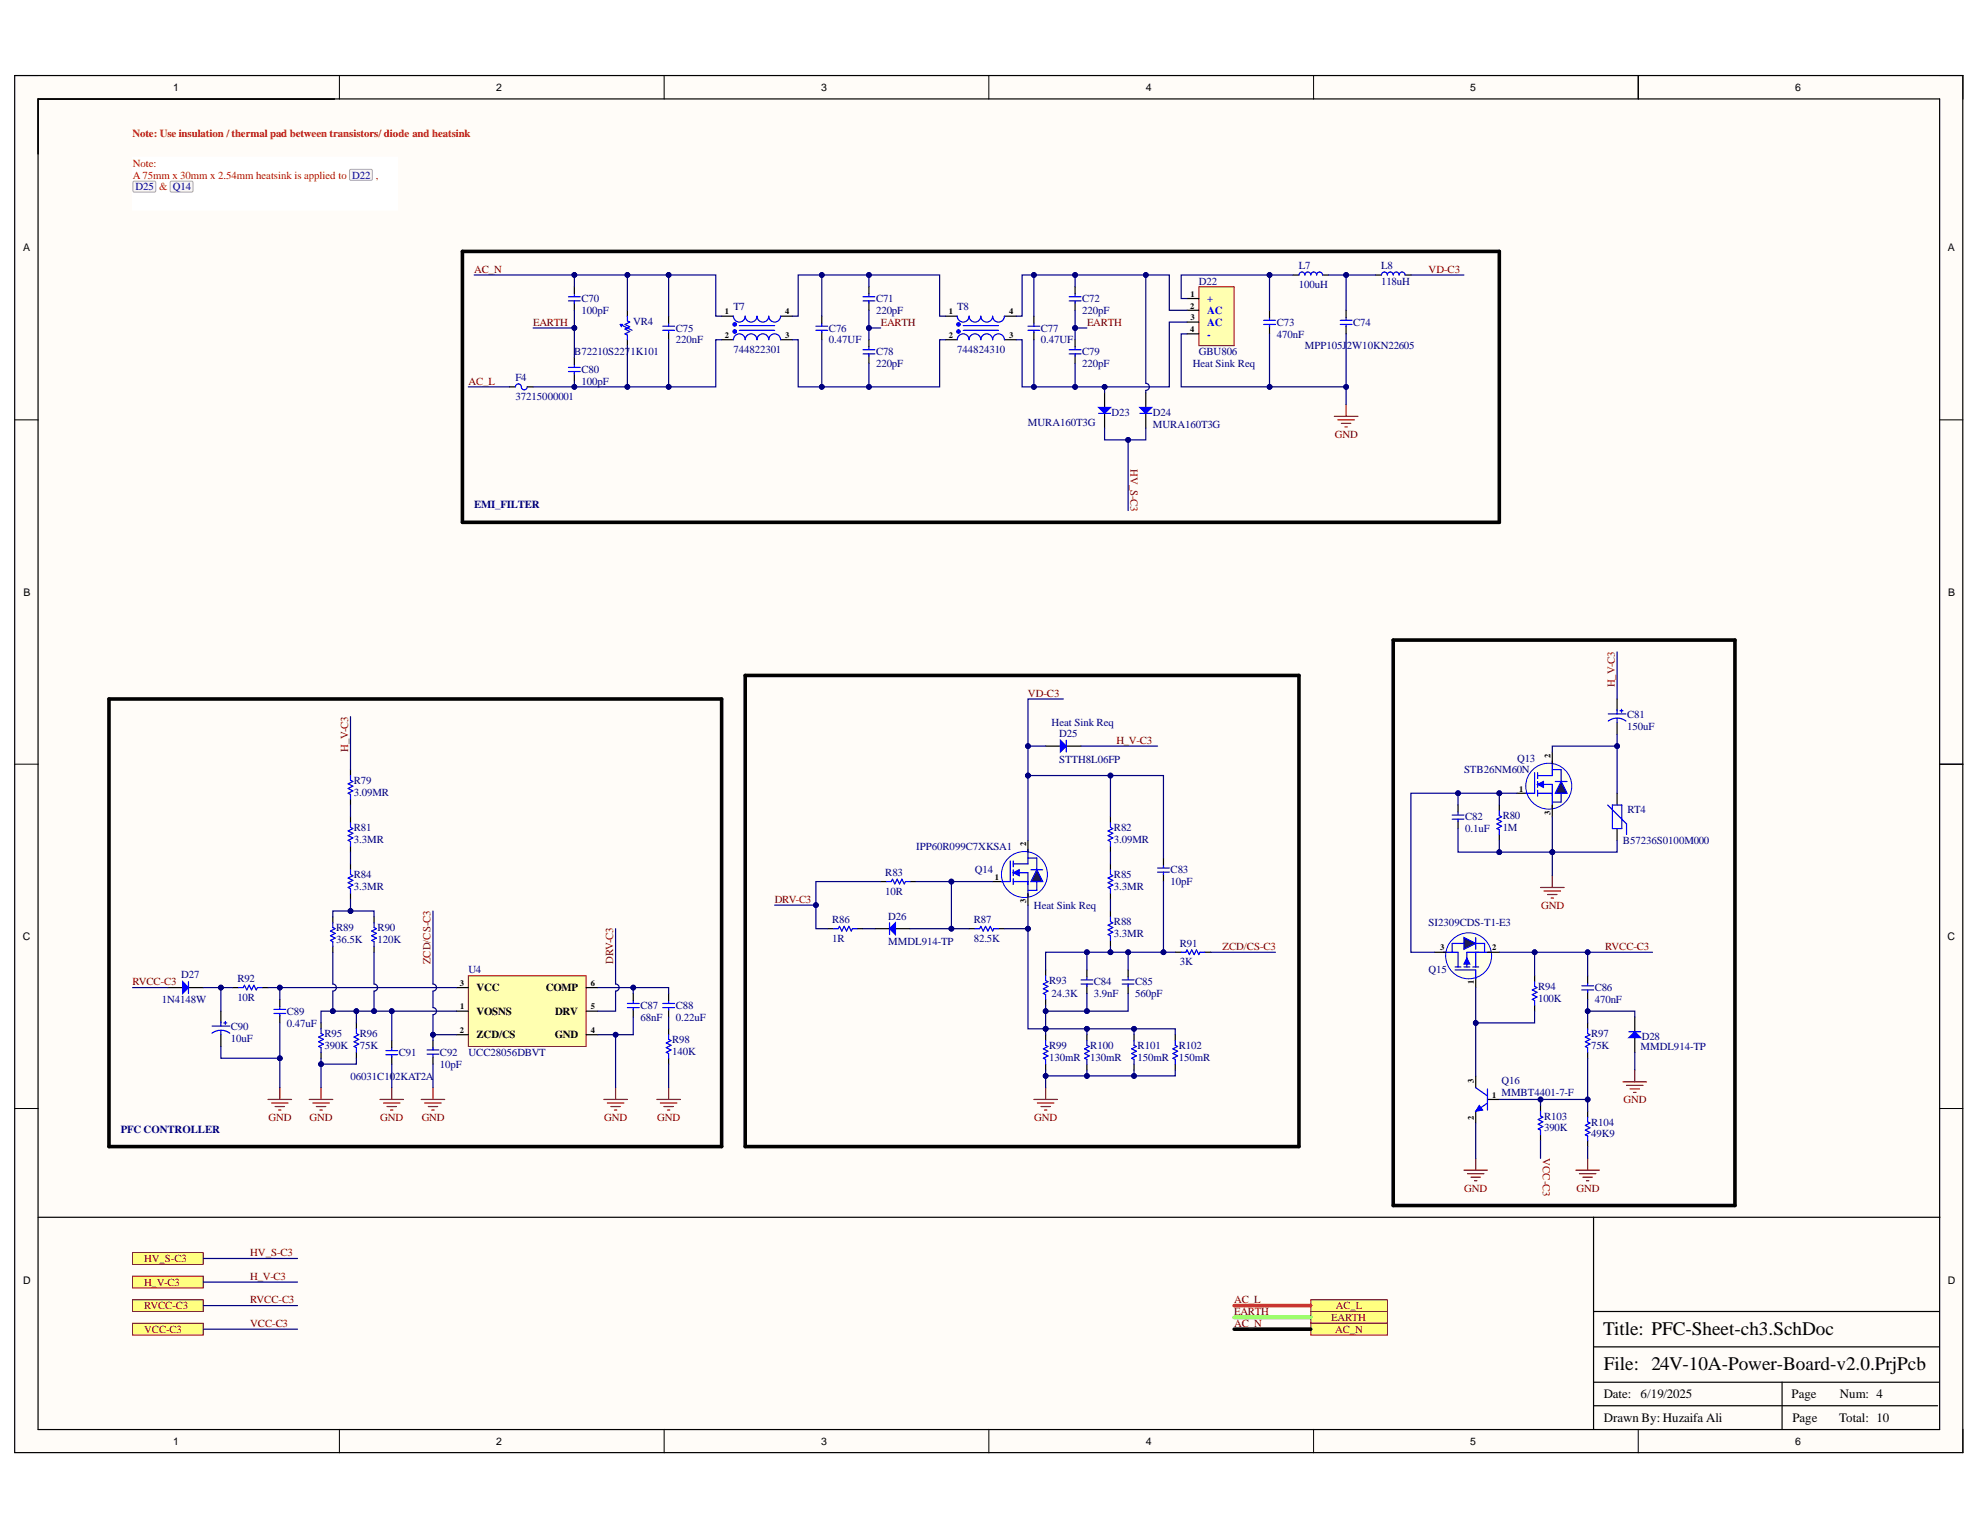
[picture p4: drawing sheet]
<svg xmlns="http://www.w3.org/2000/svg" width="279mm" height="216mm" viewBox="0 0 279 216" stroke-linecap="round" stroke-linejoin="round" font-family="sans-serif">
<defs><g id="words">
<g font-size="2.7">
<text x="226.2" y="188.3">Title: PFC-Sheet-ch3.SchDoc</text>
<text x="226.3" y="193.3">File: 24V-10A-Power-Board-v2.0.PrjPcb</text>
</g>
<g font-size="1.8">
<text x="226.3" y="197.3">Date:</text>
<text x="231.5" y="197.3">6/19/2025</text>
<text x="252.8" y="197.3">Page</text>
<text x="259.6" y="197.3">Num: 4</text>
<text x="226.3" y="200.7">Drawn By: Huzaifa Ali</text>
<text x="252.9" y="200.7">Page</text>
<text x="259.5" y="200.7">Total: 10</text>
</g>
<g font-size="1.5">
<text x="24.4" y="12.9">1</text>
<text x="70" y="12.9">2</text>
<text x="115.9" y="12.9">3</text>
<text x="161.7" y="12.9">4</text>
<text x="207.5" y="12.9">5</text>
<text x="253.3" y="12.9">6</text>
<text x="3.3" y="35.5">A</text>
<text x="274.8" y="35.5">A</text>
<text x="3.3" y="84.1">B</text>
<text x="274.9" y="84.1">B</text>
<text x="3.2" y="132.7">C</text>
<text x="274.8" y="132.7">C</text>
<text x="67.2" y="143.2">VOSNS</text>
<text x="67.2" y="139.9">VCC</text>
<text x="77" y="139.9">COMP</text>
<text x="78.3" y="143.2">DRV</text>
<text x="67.2" y="146.5">ZCD/CS</text>
<text x="78.3" y="146.5">GND</text>
<text x="3.3" y="181.3">D</text>
<text x="274.8" y="181.3">D</text>
<text x="24.4" y="203.9">1</text>
<text x="70" y="203.9">2</text>
<text x="115.9" y="203.9">3</text>
<text x="161.7" y="203.9">4</text>
<text x="207.5" y="203.9">5</text>
<text x="253.3" y="203.9">6</text>
</g>
<g font-size="1.5" fill="#f00">
<text x="18.7" y="19.4">Note: Use insulation / thermal pad between transistors/ diode and heatsink</text>
<text x="18.7" y="23.5">Note:</text>
<text x="18.7" y="25.2">A75mm x 30mm x 2.54mm heatsink is applied to D22 ,</text>
</g>
<text font-size="1.5" fill="#00008b" x="19.1" y="26.9">D25 &amp; Q14</text>
<g font-size="1.5" fill="#800000">
<text x="66.9" y="38.5">AC_N</text>
<text x="201.6" y="38.5">VD-C3</text>
<text x="75.2" y="46">EARTH</text>
<text x="124.3" y="46">EARTH</text>
<text x="153.4" y="46">EARTH</text>
<text x="66.1" y="54.3">AC_L</text>
<text x="188.4" y="61.8">GND</text>
<text x="159.5" y="66.2" transform="rotate(90 159.5 66.2)">HV_S-C3</text>
<text x="145.1" y="98.3">VD-C3</text>
<text x="227.9" y="97" transform="rotate(-90 227.9 97)">H_V-C3</text>
<text x="49.1" y="106.1" transform="rotate(-90 49.1 106.1)">H_V-C3</text>
<text x="157.5" y="105">H_V-C3</text>
<text x="109.3" y="127.4">DRV-C3</text>
<text x="217.5" y="128.2">GND</text>
<text x="60.8" y="136" transform="rotate(-90 60.8 136)">ZCD/CS-C3</text>
<text x="86.5" y="136" transform="rotate(-90 86.5 136)">DRV-C3</text>
<text x="172.5" y="134.1">ZCD/CS-C3</text>
<text x="226.5" y="134.1">RVCC-C3</text>
<text x="18.7" y="139.1">RVCC-C3</text>
<text x="229.1" y="155.7">GND</text>
<text x="37.9" y="158.2">GND</text>
<text x="43.7" y="158.2">GND</text>
<text x="53.7" y="158.2">GND</text>
<text x="59.5" y="158.2">GND</text>
<text x="85.3" y="158.2">GND</text>
<text x="92.7" y="158.2">GND</text>
<text x="145.9" y="158.2">GND</text>
<text x="217.7" y="163.5" transform="rotate(90 217.7 163.5)">VCC-C3</text>
<text x="206.6" y="168.1">GND</text>
<text x="222.4" y="168.1">GND</text>
<text x="20.3" y="178.1">HV_S-C3</text>
<text x="35.3" y="177.3">HV_S-C3</text>
<text x="20.3" y="181.4">H_V-C3</text>
<text x="20.3" y="184.8">RVCC-C3</text>
<text x="35.3" y="183.9">RVCC-C3</text>
<text x="35.3" y="180.6">H_V-C3</text>
<text x="174.2" y="183.9">AC_L</text>
<text x="174.2" y="185.6">EARTH</text>
<text x="188.5" y="184.8">AC_L</text>
<text x="20.3" y="188.1">VCC-C3</text>
<text x="35.3" y="187.3">VCC-C3</text>
<text x="174.2" y="187.3">AC_N</text>
<text x="187.9" y="186.4">EARTH</text>
<text x="188.4" y="188.1">AC_N</text>
</g>
<g font-size="1.5" fill="#000080">
<text x="169.2" y="40.2">D22</text>
<text x="183.3" y="38">L7</text>
<text x="183.3" y="40.6">100uH</text>
<text x="194.9" y="38">L8</text>
<text x="194.9" y="40.2">118uH</text>
<text x="82" y="42.7">C70</text>
<text x="82" y="44.3">100pF</text>
<text x="89.4" y="45.8">VR4</text>
<text x="95.4" y="46.8">C75</text>
<text x="103.5" y="43.8">T7</text>
<text x="117" y="46.8">C76</text>
<text x="123.6" y="42.7">C71</text>
<text x="123.6" y="44.3">220pF</text>
<text x="135.1" y="43.8">T8</text>
<text x="146.9" y="46.8">C77</text>
<text x="152.7" y="42.7">C72</text>
<text x="152.7" y="44.3">220pF</text>
<text x="180.2" y="46">C73</text>
<text x="180.2" y="47.7">470nF</text>
<text x="190.9" y="46">C74</text>
<text x="72.7" y="53.8">F4</text>
<text x="81" y="50.1">B72210S2271K101</text>
<text x="82" y="52.6">C80</text>
<text x="95.4" y="48.5">220nF</text>
<text x="103.5" y="49.8">744822301</text>
<text x="117" y="48.5">0.47UF</text>
<text x="123.6" y="50.1">C78</text>
<text x="123.6" y="51.8">220pF</text>
<text x="135.1" y="49.8">744824310</text>
<text x="146.9" y="48.5">0.47UF</text>
<text x="152.7" y="50.1">C79</text>
<text x="152.7" y="51.8">220pF</text>
<text x="168.3" y="51.8">Heat Sink Req</text>
<text x="169.2" y="50.1">GBU806</text>
<text x="184.1" y="49.3">MPP105J2W10KN22605</text>
<text x="72.7" y="56.4">37215000001</text>
<text x="82" y="54.3">100pF</text>
<text x="156.9" y="58.7">D23</text>
<text x="162.7" y="58.7">D24</text>
<text x="145.1" y="60.1">MURA160T3G</text>
<text x="162.7" y="60.3">MURA160T3G</text>
<text x="66.9" y="71.8">EMI_FILTER</text>
<text x="229.6" y="101.3">C81</text>
<text x="148.4" y="102.5">Heat Sink Req</text>
<text x="149.5" y="104">D25</text>
<text x="149.5" y="107.6">STTH8L06FP</text>
<text x="214.1" y="107.5">Q13</text>
<text x="229.6" y="103">150uF</text>
<text x="49.9" y="110.6">R79</text>
<text x="49.9" y="112.3">3.09MR</text>
<text x="206.6" y="109.1">STB26NM60N</text>
<text x="49.9" y="117.3">R81</text>
<text x="49.9" y="118.9">3.3MR</text>
<text x="129.3" y="119.9">IPP60R099C7XKSA1</text>
<text x="157.2" y="117.3">R82</text>
<text x="157.2" y="118.9">3.09MR</text>
<text x="206.8" y="115.8">C82</text>
<text x="206.8" y="117.5">0.1uF</text>
<text x="212" y="115.6">R80</text>
<text x="212" y="117.3">1M</text>
<text x="229" y="119.1">B57236S0100M000</text>
<text x="229.7" y="114.8">RT4</text>
<text x="49.9" y="123.9">R84</text>
<text x="49.9" y="125.6">3.3MR</text>
<text x="124.9" y="123.6">R83</text>
<text x="137.6" y="123.2">Q14</text>
<text x="157.2" y="123.9">R85</text>
<text x="157.2" y="125.6">3.3MR</text>
<text x="165.2" y="123.2">C83</text>
<text x="165.2" y="124.9">10pF</text>
<text x="47.5" y="131.4">R89</text>
<text x="53.3" y="131.4">R90</text>
<text x="117.4" y="130.2">R86</text>
<text x="124.9" y="126.2">10R</text>
<text x="125.3" y="129.8">D26</text>
<text x="137.4" y="130.2">R87</text>
<text x="145.9" y="128.2">Heat Sink Req</text>
<text x="157.2" y="130.6">R88</text>
<text x="201.6" y="130.7">SI2309CDS-T1-E3</text>
<text x="47.5" y="133.1">36.5K</text>
<text x="53.3" y="133.1">120K</text>
<text x="66.1" y="137.4">U4</text>
<text x="117.4" y="132.9">1R</text>
<text x="125.3" y="133.4">MMDL914-TP</text>
<text x="137.4" y="132.9">82.5K</text>
<text x="157.2" y="132.3">3.3MR</text>
<text x="166.5" y="133.6">R91</text>
<text x="166.5" y="136.2">3K</text>
<text x="201.6" y="137.4">Q15</text>
<text x="22.8" y="141.6">1N4148W</text>
<text x="25.6" y="138">D27</text>
<text x="33.5" y="138.6">R92</text>
<text x="33.5" y="141.2">10R</text>
<text x="40.5" y="143.2">C89</text>
<text x="90.4" y="142.4">C87</text>
<text x="95.4" y="142.4">C88</text>
<text x="148.1" y="138.9">R93</text>
<text x="148.4" y="140.7">24.3K</text>
<text x="154.4" y="139.1">C84</text>
<text x="154.4" y="140.7">3.9nF</text>
<text x="160.2" y="139.1">C85</text>
<text x="160.2" y="140.7">560pF</text>
<text x="217" y="139.7">R94</text>
<text x="217" y="141.4">100K</text>
<text x="225" y="139.9">C86</text>
<text x="225" y="141.6">470nF</text>
<text x="32.6" y="145.3">C90</text>
<text x="32.6" y="147">10uF</text>
<text x="40.5" y="144.9">0.47uF</text>
<text x="45.8" y="146.4">R95</text>
<text x="45.8" y="148">390K</text>
<text x="50.8" y="146.4">R96</text>
<text x="50.8" y="148">75K</text>
<text x="56.3" y="149">C91</text>
<text x="62.1" y="149">C92</text>
<text x="66.1" y="149">UCC28056DBVT</text>
<text x="90.4" y="144">68nF</text>
<text x="94.9" y="147.2">R98</text>
<text x="94.9" y="148.9">140K</text>
<text x="95.4" y="144">0.22uF</text>
<text x="148.1" y="148">R99</text>
<text x="148.1" y="149.7">130mR</text>
<text x="153.9" y="148">R100</text>
<text x="153.9" y="149.7">130mR</text>
<text x="160.5" y="148">R101</text>
<text x="160.5" y="149.7">150mR</text>
<text x="166.3" y="148">R102</text>
<text x="166.3" y="149.7">150mR</text>
<text x="224.5" y="146.4">R97</text>
<text x="224.5" y="148">75K</text>
<text x="231.5" y="148.2">MMDL914-TP</text>
<text x="231.7" y="146.8">D28</text>
<text x="49.4" y="152.3">06031C102KAT2A</text>
<text x="62.1" y="150.7">10pF</text>
<text x="211.9" y="153">Q16</text>
<text x="211.9" y="154.7">MMBT4401-7-F</text>
<text x="17" y="159.8">PFC CONTROLLER</text>
<text x="217.9" y="158">R103</text>
<text x="217.9" y="159.6">390K</text>
<text x="224.5" y="158.8">R104</text>
<text x="224.5" y="160.5">49K9</text>
</g>
<g font-size="1.5" fill="#00f">
<text x="170.3" y="42.7">+</text>
<text x="170.3" y="44.3">AC</text>
<text x="170.3" y="46">AC</text>
<text x="170.3" y="47.7">-</text>
</g>
<g font-size="1.2">
<text x="168" y="41.9">1</text>
<text x="102.3" y="47.7">2</text>
<text x="102.3" y="44.4">1</text>
<text x="110.8" y="47.7">3</text>
<text x="110.8" y="44.4">4</text>
<text x="133.9" y="47.7">2</text>
<text x="133.9" y="44.4">1</text>
<text x="142.4" y="47.7">3</text>
<text x="142.4" y="44.4">4</text>
<text x="167.9" y="43.6">2</text>
<text x="167.9" y="46.9">4</text>
<text x="168" y="45.2">3</text>
<text x="218.8" y="106.9" transform="rotate(-90 218.8 106.9)">2</text>
<text x="214.4" y="111.7">1</text>
<text x="144.8" y="119.4" transform="rotate(-90 144.8 119.4)">2</text>
<text x="218.8" y="115" transform="rotate(-90 218.8 115)">3</text>
<text x="140.4" y="124.2">1</text>
<text x="144.8" y="127.4" transform="rotate(-90 144.8 127.4)">3</text>
<text x="203.2" y="134.1">3</text>
<text x="210.6" y="134.1">2</text>
<text x="64.9" y="139.1">3</text>
<text x="64.9" y="142.4">1</text>
<text x="83.4" y="142.4">5</text>
<text x="83.4" y="139.1">6</text>
<text x="208" y="138.8" transform="rotate(-90 208 138.8)">1</text>
<text x="64.9" y="145.8">2</text>
<text x="83.4" y="145.8">4</text>
<text x="208" y="152.8" transform="rotate(-90 208 152.8)">3</text>
<text x="210.6" y="154.9">1</text>
<text x="208" y="158" transform="rotate(-90 208 158)">2</text>
</g>
</g></defs>
<g fill="#fffcf8">
<path d="M2.1 10.7h274.9v194.3h-274.9z" fill-rule="evenodd"/>
<path d="M5.4 14h268.3v187.7h-268.3z" fill-rule="evenodd"/>
</g>
<g fill="none" stroke="#000" stroke-width=".14">
<path d="M2.1 10.7h3.3M47.9 10.7v3.3M93.7 10.7v3.3M139.5 10.7v3.3M185.4 10.7v3.3M231.2 10.7v3.3M273.7 10.7h3.3v3.3M2.1 59.2h3.3M273.7 59.2h3.3M2.1 107.8h3.3M273.7 107.8h3.3M2.1 156.4h3.3"/>
<path d="M273.7 156.4h3.3M47.9 201.7v3.3M93.7 201.7v3.3M139.5 201.7v3.3M185.4 201.7v3.3M231.2 201.7v3.3M277 201.7v3.3"/>
</g>
<path d="M2.1 10.7h274.9v194.3h-274.9zM5.4 14h268.3v187.7h-268.3zM231.2 10.7v3.3M273.7 107.8h3.3M273.7 171.8h-48.8v29.9M224.9 198.4h48.5M224.9 195h48.7M224.9 190.1h48.7M224.9 185.1h48.7M251.5 195v6.7" fill="none" stroke="#000" stroke-width=".17"/>
<path d="M66.1 137.7h16.6v10h-16.6z" fill-rule="evenodd" fill="#ffffb0"/>
<path d="M66.1 137.7h16.6v10h-16.6z" fill="none" stroke="#800000" stroke-width=".14"/>
<g fill="none" stroke="#000" stroke-width=".17">
<path d="M81 40.5v1M81 42.7v1.1M81 50.4v1M81 52.7v1.1M88.5 43.8v.8M88.5 47.9v.9M94.4 44.6v1M94.4 46.9v1M101.8 47.9h1.7M101.8 44.6h1.7M110.1 47.9h1.7M110.1 44.6h1.7"/>
<path d="M122.6 40.5v1M122.6 42.7v1.1M122.6 47.9v1M122.6 50.2v1.1M133.4 47.9h1.7M133.4 44.6h1.7M141.7 47.9h1.7M141.7 44.6h1.7M151.7 40.5v1M151.7 42.7v1.1M151.7 47.9v1M151.7 50.2v1.1"/>
<path d="M155.9 55.4v2.1M155.9 58.3v2.1M64.4 139.4h1.7M82.7 139.4h1.7M64.4 142.7h1.7M64.4 146h1.7M82.7 142.7h1.7M82.7 146h1.7"/>
</g>
<g fill="none" stroke="#00f" stroke-width=".17">
<path d="M80.2 42.5h1.7M80.2 41.9h1.7M80.2 52.4h1.7M80.2 51.8h1.7M81 41.5v.3M81 42.5v.3M81 51.4v.4M81 52.4v.4M87.5 45.8l1.7 .8M87.5 45.8l.2 .3M87.5 45.8h.4M88.5 44.6v.7l.4 .2-.7 .3 .7 .3-.7 .3 .7 .4-.7 .3 .3 .2v.6"/>
<path d="M93.5 46.6h1.7M93.5 46h1.7M94.4 45.6v.3M94.4 46.6v.3M103.5 44.6a.83 .83 0 0 0 .8 .9 .83 .83 0 0 0 .9-.9 .83 .83 0 0 0 .8 .9 .83 .83 0 0 0 .8-.9 .83 .83 0 0 0 .9 .9 .83 .83 0 0 0 .8-.9 .83 .83 0 0 0 .8 .9 .83 .83 0 0 0 .8-.9M103.5 47.9a.83 .83 0 0 1 .8-.8 .83 .83 0 0 1 .9 .8 .83 .83 0 0 1 .8-.8 .83 .83 0 0 1 .8 .8 .83 .83 0 0 1 .9-.8 .83 .83 0 0 1 .8 .8 .83 .83 0 0 1 .8-.8 .83 .83 0 0 1 .8 .8M104.3 46.6h5M104.3 45.9h5M121.8 41.9h1.6M121.8 42.5h1.6M121.8 49.9h1.6M121.8 49.4h1.6"/>
<path d="M122.6 41.5v.3M122.6 42.5v.3M122.6 48.9v.4M122.6 49.9v.4M135.1 44.6a.83 .83 0 0 0 .8 .9 .83 .83 0 0 0 .8-.9 .83 .83 0 0 0 .9 .9 .83 .83 0 0 0 .8-.9 .83 .83 0 0 0 .8 .9 .83 .83 0 0 0 .9-.9 .83 .83 0 0 0 .8 .9 .83 .83 0 0 0 .8-.9M135.1 47.9a.83 .83 0 0 1 .8-.8 .83 .83 0 0 1 .8 .8 .83 .83 0 0 1 .9-.8 .83 .83 0 0 1 .8 .8 .83 .83 0 0 1 .8-.8 .83 .83 0 0 1 .9 .8 .83 .83 0 0 1 .8-.8 .83 .83 0 0 1 .8 .8M135.9 46.6h5M135.9 45.9h5M150.9 41.9h1.6M150.9 42.5h1.6M150.9 49.9h1.6M150.9 49.4h1.6"/>
<path d="M151.7 41.5v.3M151.7 42.5v.3M151.7 48.9v.4M151.7 49.9v.4"/>
</g>
<path d="M103.7 45.8h.1M103.7 46.8h.1M103.6 45.8h.1M103.6 46.8h.1M135.2 45.8h.1M135.2 46.8h.1M135.3 45.8h.1M135.3 46.8h.1" fill="none" stroke="#00f" stroke-width=".51"/>
<path d="M155 57.5h1.7l-.8 .8z" fill="#00f"/>
<path d="M155 57.5h1.7l-.8 .8zM155 58.3h1.7" fill="none" stroke="#00f" stroke-width=".17"/>
<path d="M161.7 55.4v2.1M161.7 58.3v2.1" fill="none" stroke="#000" stroke-width=".17"/>
<path d="M160.9 57.5h1.6l-.8 .8z" fill="#00f"/>
<path d="M160.9 57.5h1.6l-.8 .8zM160.9 58.3h1.6" fill="none" stroke="#00f" stroke-width=".17"/>
<path d="M169.2 40.5h5v8.3h-5z" fill-rule="evenodd" fill="#ffffb0"/>
<path d="M169.2 40.5h5v8.3h-5z" fill="none" stroke="#800000" stroke-width=".14"/>
<path d="M182.5 38.8h.8M186.6 38.8h.9M167.5 42.1h1.7M167.5 43.8h1.7M167.5 45.5h1.7M167.5 47.1h1.7M179.1 43.8v1M179.1 46v1.1M189.9 43.8v1M189.9 46v1.1M123.4 131h2.1M126.4 131h2" fill="none" stroke="#000" stroke-width=".17"/>
<path d="M183.3 38.8a.42 .42 0 0 1 .4-.4 .42 .42 0 0 1 .4 .4 .42 .42 0 0 1 .5-.4 .42 .42 0 0 1 .4 .4 .41 .41 0 0 1 .4-.4 .41 .41 0 0 1 .4 .4 .42 .42 0 0 1 .4-.4 .42 .42 0 0 1 .4 .4M178.3 45.8h1.7M178.3 45.2h1.7M179.1 44.8v.3M179.1 45.8v.3M189.1 45.8h1.7M189.1 45.2h1.7M189.9 44.8v.3M189.9 45.8v.3" fill="none" stroke="#00f" stroke-width=".17"/>
<path d="M125.5 131l.9-.8v1.7z" fill="#00f"/>
<path d="M125.5 131l.9-.8v1.7zM125.5 130.2v1.7" fill="none" stroke="#00f" stroke-width=".17"/>
<path d="M147.6 105.3h2M150.5 105.3h2" fill="none" stroke="#000" stroke-width=".17"/>
<path d="M149.6 104.5l.9 .8-.9 .8z" fill="#00f"/>
<path d="M149.6 104.5l.9 .8-.9 .8zM150.5 104.5v1.6" fill="none" stroke="#00f" stroke-width=".17"/>
<path d="M23.7 139.4h2.1M26.6 139.4h2.1" fill="none" stroke="#000" stroke-width=".17"/>
<path d="M25.8 138.5l.8 .9-.8 .8z" fill="#00f"/>
<g fill="none" stroke="#00f" stroke-width=".17">
<path d="M25.8 138.5l.8 .9-.8 .8zM26.6 138.5v1.7M33.7 139.4h.6l.2-.4 .3 .7 .4-.7 .3 .7 .3-.7 .4 .7 .1-.3h.7M29.9 145.8a2.09 2.09 0 0 1 2.5 0M29.9 144.8h2.5M31.2 144.2v.6M31.2 145.4v.6M31.6 144.3h.4M31.8 144.1v.5M38.7 143h1.6M38.7 142.4h1.6M39.5 142v.4"/>
<path d="M39.5 143v.3M45.3 145.2v.6l.3 .2-.6 .3 .6 .4-.6 .3 .6 .3-.6 .4 .3 .1v.7M50.3 145.2v.6l.3 .2-.6 .3 .6 .4-.6 .3 .6 .3-.6 .4 .3 .1v.7M54.4 148.8h1.7M54.4 148.2h1.7M55.3 147.8v.4M55.3 148.8v.4M60.3 148.2h1.6M60.3 148.8h1.6M61.1 147.8v.4M61.1 148.8v.4M88.5 142.2h1.7"/>
<path d="M88.5 141.6h1.7M89.4 141.2v.3M89.4 142.2v.3M93.5 142.2h1.7M93.5 141.6h1.7M94.4 141.2v.3M94.4 142.2v.3M94.4 146v.7l.3 .1-.7 .4 .7 .3-.7 .3 .7 .4-.7 .3 .4 .2v.6"/>
</g>
<g fill="none" stroke="#800000" stroke-width=".17">
<path d="M37.8 155.1h3.3M38.3 155.6h2.3M38.8 156.1h1.3M39.3 156.6h.3M39.5 153.5v1.6M43.6 155.1h3.4M44.1 155.6h2.4M44.6 156.1h1.4M45.1 156.6h.4M45.3 153.5v1.6M53.6 155.1h3.3M54.1 155.6h2.3"/>
<path d="M54.6 156.1h1.3M55.1 156.6h.3M55.3 153.5v1.6M59.4 155.1h3.4M59.9 155.6h2.4M60.4 156.1h1.4M60.9 156.6h.4M61.1 153.5v1.6M85.2 155.1h3.3M85.7 155.6h2.3M86.2 156.1h1.3M86.7 156.6h.3"/>
<path d="M86.9 153.5v1.6M92.7 155.1h3.3M93.2 155.6h2.3M93.7 156.1h1.3M94.2 156.6h.3M94.4 153.5v1.6"/>
</g>
<g fill="none" stroke="#000" stroke-width=".17">
<path d="M32.8 139.4h.9M37 139.4h.8M140.1 124.4h1.6M31.2 142.7v1.6M31.2 146v1.7M39.5 141v1M39.5 143.3v1M45.3 144.3v.9M45.3 148.5v.8M50.3 144.3v.9M50.3 148.5v.8M55.3 146.8v1"/>
<path d="M55.3 149.1v1.1M61.1 146.8v1.1M61.1 149.2v1M89.4 140.2v1M89.4 142.4v1.1M94.4 140.2v1M94.4 142.4v1.1M94.4 145.2v.8M94.4 149.3v.9"/>
</g>
<circle cx="144.6" cy="123.4" r="3.2" fill="#ffffe8"/>
<circle cx="144.6" cy="123.4" r="3.2" fill="none" stroke="#00f" stroke-width=".14"/>
<path d="M145.1 119.8v2.1h-2.1M142.6 121.5v2.9h-1.3M143 124.4h2.1M143 121.5v.8M143 122.7v.9M143 124v.8M143 123.2h2.1v3.3" fill="none" stroke="#00f" stroke-width=".17"/>
<path d="M143 123.2l.8-.5v.9z" fill="#00f"/>
<path d="M143 123.2l.8-.5v.9zM145.1 121.1h1.2v4.5h-1.2M145.5 122.7h1.6" fill="none" stroke="#00f" stroke-width=".17"/>
<path d="M145.1 118.6v1.6M145.1 126.1v1.6" fill="none" stroke="#000" stroke-width=".17"/>
<path d="M146.3 122.7l.8 1.7h-1.6z" fill="#073763"/>
<g fill="none" stroke="#00f" stroke-width=".17">
<path d="M49.5 109.4v.7l.3 .2-.7 .3 .7 .3-.7 .4 .7 .3-.7 .3 .4 .2v.7M49.5 116.1v.7l.3 .1-.7 .4 .7 .3-.7 .3 .7 .3-.7 .4 .4 .2v.6M156.7 116.1v.7l.3 .1-.6 .4 .6 .3-.6 .3 .6 .3-.6 .4 .3 .2v.6M47 130.2v.7l.3 .1-.7 .4 .7 .3-.7 .3 .7 .4-.7 .3 .4 .2v.6M49.5 122.7v.7l.3 .2-.7 .3 .7 .3-.7 .4 .7 .3-.7 .3 .4 .2v.7M117.6 131h.7l.2-.3 .3 .7 .3-.7 .4 .7 .3-.7 .3 .7 .2-.4h.7M125.1 124.4h.7l.1-.3 .4 .6 .3-.6 .3 .6 .4-.6 .3 .6 .2-.3h.6M137.6 131h.6l.2-.3 .3 .7 .4-.7 .3 .7 .3-.7 .4 .7 .1-.4h.7M146.3 122.7l.8 1.7h-1.6zM147.6 137.7v.7l.3 .1-.7 .4 .7 .3-.7 .3 .7 .4-.7 .3 .4 .2v.6M152.5 138.9h1.7M152.5 138.3h1.7"/>
<path d="M153.4 137.9v.3M153.4 138.9v.3M156.7 122.7v.7l.3 .2-.6 .3 .6 .3-.6 .4 .6 .3-.6 .3 .3 .2v.7M156.7 129.4v.6l.3 .2-.6 .4 .6 .3-.6 .3 .6 .3-.6 .4 .3 .1v.7M158.4 138.9h1.6M158.4 138.3h1.6M159.2 137.9v.3M159.2 138.9v.3M163.3 123.1h1.7M163.3 122.5h1.7M164.2 122.1v.3M164.2 123.1v.3"/>
<path d="M166.7 134.4h.6l.2-.4 .3 .7 .4-.7 .3 .7 .3-.7 .4 .7 .1-.3h.7M147.6 146.8v.7l.3 .2-.7 .3 .7 .3-.7 .4 .7 .3-.7 .3 .4 .2v.7M153.4 146.8v.7l.3 .2-.7 .3 .7 .3-.7 .4 .7 .3-.7 .3 .4 .2v.7M160 146.8v.7l.4 .2-.7 .3 .7 .3-.7 .4 .7 .3-.7 .3 .3 .2v.7M165.8 146.8v.7l.4 .2-.7 .3 .7 .3-.7 .4 .7 .3-.7 .3 .3 .2v.7"/>
</g>
<g fill="none" stroke="#000" stroke-width=".17">
<path d="M49.5 108.6v.8M49.5 112.8v.8M49.5 115.3v.8M49.5 119.4v.8M156.7 115.3v.8M156.7 119.4v.8M214.1 111.9h1.6M47 129.4v.8M47 133.5v.9M49.5 121.9v.8M49.5 126.1v.8M116.8 131h.8"/>
<path d="M121 131h.8M124.3 124.4h.8M128.4 124.4h.9M136.7 131h.9M140.9 131h.8M147.6 136.9v.8M153.4 136.9v1M153.4 139.1v1.1M156.7 121.9v.8M156.7 126.1v.8M156.7 128.6v.8M156.7 132.7v.8"/>
<path d="M159.2 136.9v1M159.2 139.1v1.1M164.2 121.1v1M164.2 123.3v1.1M165.8 134.4h.9M170 134.4h.8M147.6 141v.8M147.6 146v.8M147.6 150.2v.8M153.4 146v.8M153.4 150.2v.8M160 146v.8"/>
<path d="M160 150.2v.8M165.8 146v.8M165.8 150.2v.8"/>
</g>
<path d="M145.9 155.1h3.3M146.4 155.6h2.3M146.9 156.1h1.3M147.4 156.6h.3M147.6 153.5v1.6" fill="none" stroke="#800000" stroke-width=".17"/>
<circle cx="218.5" cy="110.9" r="3.2" fill="#ffffe8"/>
<circle cx="218.5" cy="110.9" r="3.2" fill="none" stroke="#00f" stroke-width=".14"/>
<path d="M216.5 109v2.9h-1.2M217 111.9h2M217 109v.9M217 110.3v.8M217 111.5v.9M217 110.7h2v3.3M219 107.4v2h-2" fill="none" stroke="#00f" stroke-width=".17"/>
<path d="M217 110.7l.8-.4v.8z" fill="#00f"/>
<path d="M217 110.7l.8-.4v.8zM219 108.6h1.3v4.6h-1.3M219.5 110.3h1.6" fill="none" stroke="#00f" stroke-width=".17"/>
<path d="M219 106.1v1.7M219 113.6v1.7" fill="none" stroke="#000" stroke-width=".17"/>
<path d="M220.3 110.3l.8 1.6h-1.6z" fill="#073763"/>
<path d="M220.3 110.3l.8 1.6h-1.6z" fill="none" stroke="#00f" stroke-width=".17"/>
<path d="M208.2 137.7v1.7" fill="none" stroke="#000" stroke-width=".17"/>
<circle cx="207.2" cy="134.9" r="3.2" fill="#ffffe8"/>
<circle cx="207.2" cy="134.9" r="3.2" fill="none" stroke="#00f" stroke-width=".14"/>
<path d="M203.7 134.4h2v2M205.3 136.9h2.9v1.2M205.3 136.4h.9M206.6 136.4h.8M207.8 136.4h.9M208.2 134.4v2M210.3 134.4h-3.3v2" fill="none" stroke="#00f" stroke-width=".17"/>
<path d="M207 135.2l.4 .8h-.8z" fill="#00f"/>
<path d="M204.9 134.4v-1.3h4.6v1.3M207 135.2l.4 .8h-.8zM208.2 132.3v1.7" fill="none" stroke="#00f" stroke-width=".17"/>
<path d="M206.6 132.3l1.6 .8-1.6 .9z" fill="#073763"/>
<g fill="none" stroke="#00f" stroke-width=".17">
<path d="M204.9 115.6h1.7M204.9 115h1.7M205.7 114.6v.3M205.7 115.6v.3M211.6 114.4v.7l.3 .2-.7 .3 .7 .3-.7 .4 .7 .3-.7 .3 .4 .2v.7M226.9 101.7a2.06 2.06 0 0 1 2.5 0M226.9 100.7h2.5M228.2 100.1v.6M228.2 101.3v.7M228.6 100.3h.4M228.8 100.1v.4M206.6 132.3l1.6 .8-1.6 .9z"/>
<path d="M208.2 153.5l1.7 1.1M209.9 155.7l-1.7 1.1M209.9 153.7v2.9"/>
</g>
<path d="M228.2 98.6v1.7M205.7 113.6v1M205.7 115.8v1.1M211.6 113.6v.8M211.6 117.8v.8M228.2 102v1.6M202.4 134.4h1.7M209.9 134.4h1.7M208.2 151.8v1.7M208.2 156.8v1.7M209.9 155.1h1.7" fill="none" stroke="#000" stroke-width=".17"/>
<path d="M217.4 125.2h3.3M217.9 125.7h2.3M218.4 126.2h1.3M218.9 126.7h.3M219 123.6v1.6" fill="none" stroke="#800000" stroke-width=".17"/>
<path d="M208.7 156l.5 .6-1 .2z" fill="#00f"/>
<path d="M208.7 156l.5 .6-1 .2z" fill="none" stroke="#00f" stroke-width=".14"/>
<path d="M216.5 137.7v.8M224 137.7v1M224 139.9v1.1M216.5 141.8v.9M217.4 156v.8M224 144.3v.9M224 148.5v.8M230.7 143.5v2.1M230.7 146.4v2.1M217.4 160.1v.9" fill="none" stroke="#000" stroke-width=".17"/>
<path d="M216.5 138.5v.7l.4 .2-.7 .3 .7 .3-.7 .4 .7 .3-.7 .3 .3 .2v.6M223.2 139.7h1.7M223.2 139.1h1.7M224 138.7v.3M224 139.7v.3M217.4 156.8v.7l.3 .1-.6 .4 .6 .3-.6 .3 .6 .4-.6 .3 .3 .2v.6M224 145.2v.6l.4 .2-.7 .3 .7 .4-.7 .3 .7 .3-.7 .4 .3 .1v.7" fill="none" stroke="#00f" stroke-width=".17"/>
<path d="M206.6 165.1h3.3M207.1 165.6h2.3M207.6 166.1h1.3M208.1 166.6h.3M208.2 163.5v1.6" fill="none" stroke="#800000" stroke-width=".17"/>
<path d="M229.8 146.4l.9-.8 .8 .8z" fill="#00f"/>
<g fill="none" stroke="#00f" stroke-width=".17">
<path d="M194.9 38.8a.42 .42 0 0 1 .5-.4 .42 .42 0 0 1 .4 .4 .41 .41 0 0 1 .4-.4 .41 .41 0 0 1 .4 .4 .42 .42 0 0 1 .4-.4 .42 .42 0 0 1 .4 .4 .42 .42 0 0 1 .5-.4 .42 .42 0 0 1 .4 .4M72.7 54.6a.41 .41 0 0 1 .4-.4 .41 .41 0 0 1 .5 .4 .42 .42 0 0 0 .4 .4 .42 .42 0 0 0 .4-.4M115.1 46.6h1.7M115.1 46h1.7M116 45.6v.3M116 46.6v.3M145.1 46.6h1.6M145.1 46h1.6M145.9 45.6v.3M145.9 46.6v.3M226.9 113.6l2.6 2.7v1.5M227.5 113.6h1.4v3.3h-1.4z"/>
<path d="M52.8 130.2v.7l.3 .1-.6 .4 .6 .3-.6 .3 .6 .4-.6 .3 .3 .2v.6M224 157.6v.7l.4 .2-.7 .3 .7 .3-.7 .4 .7 .3-.7 .3 .3 .2v.7M229.8 146.4l.9-.8 .8 .8zM229.8 145.6h1.7"/>
</g>
<g fill="none" stroke="#800000" stroke-width=".17">
<path d="M188.3 58.8h3.3M188.8 59.2h2.3M189.3 59.7h1.3M189.9 57.1v1.7M189.8 60.2h.3M229 152.7h3.3M229.5 153.2h2.3M230 153.7h1.4M230.5 154.2h.4M230.7 151v1.7M222.4 165.1h3.3M222.9 165.6h2.3"/>
<path d="M223.4 166.1h1.3M223.9 166.6h.3M224 163.5v1.6"/>
</g>
<g fill="none" stroke="#000" stroke-width=".17">
<path d="M194.1 38.8h.8M198.3 38.8h.8M71.9 54.6h.8M74.4 54.6h.8M116 44.6v1M116 46.9v1M145.9 44.6v1M145.9 46.9v1M228.2 111.9v1.7M228.2 116.9v1.7M52.8 129.4v.8M52.8 133.5v.9"/>
<path d="M224 156.8v.8M5.4 171.8h219.5M224 161v.8"/>
</g>
<path d="M185 183.4h10.8v1.7h-10.8z" fill-rule="evenodd" fill="#ffff80"/>
<path d="M185 183.4h10.8v1.7h-10.8z" fill="none" stroke="#800000" stroke-width=".14"/>
<path d="M185 185.1h10.8v1.6h-10.8z" fill-rule="evenodd" fill="#ffff80"/>
<path d="M185 185.1h10.8v1.6h-10.8z" fill="none" stroke="#800000" stroke-width=".14"/>
<path d="M185 186.7h10.8v1.7h-10.8z" fill-rule="evenodd" fill="#ffff80"/>
<path d="M185 186.7h10.8v1.7h-10.8z" fill="none" stroke="#800000" stroke-width=".14"/>
<path d="M18.7 176.8h10v1.6h-10z" fill-rule="evenodd" fill="#ffff80"/>
<path d="M18.7 176.8h10v1.6h-10z" fill="none" stroke="#800000" stroke-width=".14"/>
<path d="M18.7 180.1h10v1.6h-10z" fill-rule="evenodd" fill="#ffff80"/>
<path d="M18.7 180.1h10v1.6h-10z" fill="none" stroke="#800000" stroke-width=".14"/>
<path d="M18.7 183.4h10v1.7h-10z" fill-rule="evenodd" fill="#ffff80"/>
<path d="M18.7 183.4h10v1.7h-10z" fill="none" stroke="#800000" stroke-width=".14"/>
<path d="M18.7 186.7h10v1.7h-10z" fill-rule="evenodd" fill="#ffff80"/>
<path d="M18.7 186.7h10v1.7h-10z" fill="none" stroke="#800000" stroke-width=".14"/>
<path d="M65.3 35.5h146.3v38.2h-146.3zM15.4 98.6h86.4v63.2h-86.4zM105.2 95.3h78.1v66.5h-78.1z" fill="none" stroke="#000" stroke-width=".51"/>
<path d="M81 43.8v6.6" fill="none" stroke="#000080" stroke-width=".17"/>
<circle cx="81" cy="46.3" r=".33" fill="#000080"/>
<circle cx="81" cy="46.3" r=".33" fill="none" stroke="#000080" stroke-width=".14"/>
<path d="M81.1 40.5v-1.7h13.3v5.8" fill="none" stroke="#000080" stroke-width=".17"/>
<circle cx="81" cy="38.8" r=".33" fill="#000080"/>
<circle cx="81" cy="38.8" r=".33" fill="none" stroke="#000080" stroke-width=".14"/>
<circle cx="88.5" cy="38.8" r=".33" fill="#000080"/>
<circle cx="88.5" cy="38.8" r=".33" fill="none" stroke="#000080" stroke-width=".14"/>
<circle cx="94.4" cy="38.8" r=".33" fill="#000080"/>
<circle cx="94.4" cy="38.8" r=".33" fill="none" stroke="#000080" stroke-width=".14"/>
<path d="M94.4 47.9v6.7h-13.3v-.8" fill="none" stroke="#000080" stroke-width=".17"/>
<circle cx="81" cy="54.6" r=".33" fill="#000080"/>
<circle cx="81" cy="54.6" r=".33" fill="none" stroke="#000080" stroke-width=".14"/>
<circle cx="88.5" cy="54.6" r=".33" fill="#000080"/>
<circle cx="88.5" cy="54.6" r=".33" fill="none" stroke="#000080" stroke-width=".14"/>
<circle cx="94.3" cy="54.6" r=".33" fill="#000080"/>
<circle cx="94.3" cy="54.6" r=".33" fill="none" stroke="#000080" stroke-width=".14"/>
<path d="M88.5 38.8v5" fill="none" stroke="#000080" stroke-width=".17"/>
<circle cx="88.5" cy="38.8" r=".33" fill="#000080"/>
<circle cx="88.5" cy="38.8" r=".33" fill="none" stroke="#000080" stroke-width=".14"/>
<path d="M88.5 48.8v5.8" fill="none" stroke="#000080" stroke-width=".17"/>
<circle cx="88.5" cy="54.6" r=".33" fill="#000080"/>
<circle cx="88.5" cy="54.6" r=".33" fill="none" stroke="#000080" stroke-width=".14"/>
<path d="M94.4 38.8h6.6v5.8h.8" fill="none" stroke="#000080" stroke-width=".17"/>
<circle cx="94.4" cy="38.8" r=".33" fill="#000080"/>
<circle cx="94.4" cy="38.8" r=".33" fill="none" stroke="#000080" stroke-width=".14"/>
<path d="M101.8 47.9h-.8v6.7h-6.6" fill="none" stroke="#000080" stroke-width=".17"/>
<circle cx="94.3" cy="54.6" r=".33" fill="#000080"/>
<circle cx="94.3" cy="54.6" r=".33" fill="none" stroke="#000080" stroke-width=".14"/>
<path d="M122.6 38.8v1.7" fill="none" stroke="#000080" stroke-width=".17"/>
<circle cx="122.6" cy="38.8" r=".33" fill="#000080"/>
<circle cx="122.6" cy="38.8" r=".33" fill="none" stroke="#000080" stroke-width=".14"/>
<path d="M122.6 51.3v3.3" fill="none" stroke="#000080" stroke-width=".17"/>
<circle cx="122.6" cy="54.6" r=".33" fill="#000080"/>
<circle cx="122.6" cy="54.6" r=".33" fill="none" stroke="#000080" stroke-width=".14"/>
<path d="M122.6 43.8v4.1" fill="none" stroke="#000080" stroke-width=".17"/>
<circle cx="122.6" cy="46.3" r=".33" fill="#000080"/>
<circle cx="122.6" cy="46.3" r=".33" fill="none" stroke="#000080" stroke-width=".14"/>
<path d="M111.8 44.6h.8v-5.8h20v5.8h.8" fill="none" stroke="#000080" stroke-width=".17"/>
<circle cx="122.6" cy="38.8" r=".33" fill="#000080"/>
<circle cx="122.6" cy="38.8" r=".33" fill="none" stroke="#000080" stroke-width=".14"/>
<circle cx="116" cy="38.8" r=".33" fill="#000080"/>
<circle cx="116" cy="38.8" r=".33" fill="none" stroke="#000080" stroke-width=".14"/>
<path d="M111.8 47.9h.8v6.7h20v-6.7h.8" fill="none" stroke="#000080" stroke-width=".17"/>
<circle cx="122.6" cy="54.6" r=".33" fill="#000080"/>
<circle cx="122.6" cy="54.6" r=".33" fill="none" stroke="#000080" stroke-width=".14"/>
<circle cx="116" cy="54.6" r=".33" fill="#000080"/>
<circle cx="116" cy="54.6" r=".33" fill="none" stroke="#000080" stroke-width=".14"/>
<path d="M151.7 43.8v4.1" fill="none" stroke="#000080" stroke-width=".17"/>
<circle cx="151.7" cy="46.3" r=".33" fill="#000080"/>
<circle cx="151.7" cy="46.3" r=".33" fill="none" stroke="#000080" stroke-width=".14"/>
<path d="M151.7 40.5v-1.7h-7.5v5.8h-.8" fill="none" stroke="#000080" stroke-width=".17"/>
<circle cx="145.9" cy="38.8" r=".33" fill="#000080"/>
<circle cx="145.9" cy="38.8" r=".33" fill="none" stroke="#000080" stroke-width=".14"/>
<circle cx="151.7" cy="38.8" r=".33" fill="#000080"/>
<circle cx="151.7" cy="38.8" r=".33" fill="none" stroke="#000080" stroke-width=".14"/>
<path d="M143.4 47.9h.8v6.7h7.5v-3.3" fill="none" stroke="#000080" stroke-width=".17"/>
<circle cx="145.9" cy="54.6" r=".33" fill="#000080"/>
<circle cx="145.9" cy="54.6" r=".33" fill="none" stroke="#000080" stroke-width=".14"/>
<circle cx="151.7" cy="54.6" r=".33" fill="#000080"/>
<circle cx="151.7" cy="54.6" r=".33" fill="none" stroke="#000080" stroke-width=".14"/>
<path d="M161.7 60.4v1.7h-2.5" fill="none" stroke="#000080" stroke-width=".17"/>
<circle cx="159.2" cy="62.1" r=".33" fill="#000080"/>
<circle cx="159.2" cy="62.1" r=".33" fill="none" stroke="#000080" stroke-width=".14"/>
<path d="M66.9 38.8h14.1" fill="none" stroke="#000080" stroke-width=".17"/>
<circle cx="81" cy="38.8" r=".33" fill="#000080"/>
<circle cx="81" cy="38.8" r=".33" fill="none" stroke="#000080" stroke-width=".14"/>
<path d="M167.5 47.1h-.8v7.5h12.4v-7.5" fill="none" stroke="#000080" stroke-width=".17"/>
<circle cx="179.1" cy="54.6" r=".33" fill="#000080"/>
<circle cx="179.1" cy="54.6" r=".33" fill="none" stroke="#000080" stroke-width=".14"/>
<path d="M179.1 38.8v5" fill="none" stroke="#000080" stroke-width=".17"/>
<circle cx="179.1" cy="38.8" r=".33" fill="#000080"/>
<circle cx="179.1" cy="38.8" r=".33" fill="none" stroke="#000080" stroke-width=".14"/>
<path d="M182.5 38.8h-15.8v3.3h.8" fill="none" stroke="#000080" stroke-width=".17"/>
<circle cx="179.1" cy="38.8" r=".33" fill="#000080"/>
<circle cx="179.1" cy="38.8" r=".33" fill="none" stroke="#000080" stroke-width=".14"/>
<path d="M187.5 38.8h2.4v5" fill="none" stroke="#000080" stroke-width=".17"/>
<circle cx="190" cy="38.8" r=".33" fill="#000080"/>
<circle cx="190" cy="38.8" r=".33" fill="none" stroke="#000080" stroke-width=".14"/>
<path d="M189.9 47.1v7.5h-10.8" fill="none" stroke="#000080" stroke-width=".17"/>
<circle cx="190" cy="54.6" r=".33" fill="#000080"/>
<circle cx="190" cy="54.6" r=".33" fill="none" stroke="#000080" stroke-width=".14"/>
<circle cx="179.1" cy="54.6" r=".33" fill="#000080"/>
<circle cx="179.1" cy="54.6" r=".33" fill="none" stroke="#000080" stroke-width=".14"/>
<path d="M84.4 146h2.5v7.5" fill="none" stroke="#000080" stroke-width=".17"/>
<circle cx="86.9" cy="146" r=".33" fill="#000080"/>
<circle cx="86.9" cy="146" r=".33" fill="none" stroke="#000080" stroke-width=".14"/>
<path d="M89.4 139.4v.8" fill="none" stroke="#000080" stroke-width=".17"/>
<circle cx="89.4" cy="139.4" r=".33" fill="#000080"/>
<circle cx="89.4" cy="139.4" r=".33" fill="none" stroke="#000080" stroke-width=".14"/>
<path d="M89.4 143.5v2.5h-2.5" fill="none" stroke="#000080" stroke-width=".17"/>
<circle cx="86.9" cy="146" r=".33" fill="#000080"/>
<circle cx="86.9" cy="146" r=".33" fill="none" stroke="#000080" stroke-width=".14"/>
<path d="M64.4 139.4h-24.9v1.6M94.4 143.5v1.7M94.4 150.2v3.3" fill="none" stroke="#000080" stroke-width=".17"/>
<circle cx="39.5" cy="139.4" r=".33" fill="#000080"/>
<circle cx="39.5" cy="139.4" r=".33" fill="none" stroke="#000080" stroke-width=".14"/>
<path d="M64.4 146h-3.3v.8" fill="none" stroke="#000080" stroke-width=".17"/>
<circle cx="61.1" cy="146" r=".33" fill="#000080"/>
<circle cx="61.1" cy="146" r=".33" fill="none" stroke="#000080" stroke-width=".14"/>
<path d="M55.3 150.2v3.3M61.1 150.2v3.3M64.4 142.7h-9.1v4.1" fill="none" stroke="#000080" stroke-width=".17"/>
<circle cx="55.3" cy="142.7" r=".33" fill="#000080"/>
<circle cx="55.3" cy="142.7" r=".33" fill="none" stroke="#000080" stroke-width=".14"/>
<path d="M37.8 139.4h1.7" fill="none" stroke="#000080" stroke-width=".17"/>
<circle cx="39.5" cy="139.4" r=".33" fill="#000080"/>
<circle cx="39.5" cy="139.4" r=".33" fill="none" stroke="#000080" stroke-width=".14"/>
<path d="M31.2 147.7v1.6h8.3" fill="none" stroke="#000080" stroke-width=".17"/>
<circle cx="39.5" cy="149.3" r=".33" fill="#000080"/>
<circle cx="39.5" cy="149.3" r=".33" fill="none" stroke="#000080" stroke-width=".14"/>
<path d="M18.7 139.4h5M31.2 139.4v3.3" fill="none" stroke="#000080" stroke-width=".17"/>
<circle cx="31.2" cy="139.4" r=".33" fill="#000080"/>
<circle cx="31.2" cy="139.4" r=".33" fill="none" stroke="#000080" stroke-width=".14"/>
<path d="M50.3 142.7v1.6" fill="none" stroke="#000080" stroke-width=".17"/>
<circle cx="50.3" cy="142.7" r=".33" fill="#000080"/>
<circle cx="50.3" cy="142.7" r=".33" fill="none" stroke="#000080" stroke-width=".14"/>
<path d="M45.3 149.3v.9h5v-.9" fill="none" stroke="#000080" stroke-width=".17"/>
<circle cx="45.3" cy="150.2" r=".33" fill="#000080"/>
<circle cx="45.3" cy="150.2" r=".33" fill="none" stroke="#000080" stroke-width=".14"/>
<path d="M45.3 150.2v3.3" fill="none" stroke="#000080" stroke-width=".17"/>
<circle cx="45.3" cy="150.2" r=".33" fill="#000080"/>
<circle cx="45.3" cy="150.2" r=".33" fill="none" stroke="#000080" stroke-width=".14"/>
<path d="M145.1 127.7v3.3h-3.4" fill="none" stroke="#000080" stroke-width=".17"/>
<circle cx="145.1" cy="131" r=".33" fill="#000080"/>
<circle cx="145.1" cy="131" r=".33" fill="none" stroke="#000080" stroke-width=".14"/>
<path d="M140.1 124.4h-5.8v6.6h2.4" fill="none" stroke="#000080" stroke-width=".17"/>
<circle cx="134.3" cy="124.4" r=".33" fill="#000080"/>
<circle cx="134.3" cy="124.4" r=".33" fill="none" stroke="#000080" stroke-width=".14"/>
<circle cx="134.3" cy="131" r=".33" fill="#000080"/>
<circle cx="134.3" cy="131" r=".33" fill="none" stroke="#000080" stroke-width=".14"/>
<path d="M129.3 124.4h5" fill="none" stroke="#000080" stroke-width=".17"/>
<circle cx="134.3" cy="124.4" r=".33" fill="#000080"/>
<circle cx="134.3" cy="124.4" r=".33" fill="none" stroke="#000080" stroke-width=".14"/>
<path d="M128.4 131h5.9" fill="none" stroke="#000080" stroke-width=".17"/>
<circle cx="134.3" cy="131" r=".33" fill="#000080"/>
<circle cx="134.3" cy="131" r=".33" fill="none" stroke="#000080" stroke-width=".14"/>
<path d="M109.3 127.7h5.8M121.8 131h1.6" fill="none" stroke="#000080" stroke-width=".17"/>
<circle cx="115.1" cy="127.7" r=".33" fill="#000080"/>
<circle cx="115.1" cy="127.7" r=".33" fill="none" stroke="#000080" stroke-width=".14"/>
<path d="M145.1 109.4h11.6v5.9" fill="none" stroke="#000080" stroke-width=".17"/>
<circle cx="156.7" cy="109.4" r=".33" fill="#000080"/>
<circle cx="156.7" cy="109.4" r=".33" fill="none" stroke="#000080" stroke-width=".14"/>
<circle cx="145.1" cy="109.4" r=".33" fill="#000080"/>
<circle cx="145.1" cy="109.4" r=".33" fill="none" stroke="#000080" stroke-width=".14"/>
<path d="M153.4 134.4v2.5M156.7 120.2v1.7M156.7 126.9v1.7" fill="none" stroke="#000080" stroke-width=".17"/>
<circle cx="153.4" cy="134.4" r=".33" fill="#000080"/>
<circle cx="153.4" cy="134.4" r=".33" fill="none" stroke="#000080" stroke-width=".14"/>
<path d="M156.7 133.5v.9" fill="none" stroke="#000080" stroke-width=".17"/>
<circle cx="156.7" cy="134.4" r=".33" fill="#000080"/>
<circle cx="156.7" cy="134.4" r=".33" fill="none" stroke="#000080" stroke-width=".14"/>
<path d="M153.4 140.2v2.5" fill="none" stroke="#000080" stroke-width=".17"/>
<circle cx="153.4" cy="142.7" r=".33" fill="#000080"/>
<circle cx="153.4" cy="142.7" r=".33" fill="none" stroke="#000080" stroke-width=".14"/>
<path d="M160 145.2v.8" fill="none" stroke="#000080" stroke-width=".17"/>
<circle cx="160" cy="145.2" r=".33" fill="#000080"/>
<circle cx="160" cy="145.2" r=".33" fill="none" stroke="#000080" stroke-width=".14"/>
<path d="M153.4 145.2v.8" fill="none" stroke="#000080" stroke-width=".17"/>
<circle cx="153.4" cy="145.2" r=".33" fill="#000080"/>
<circle cx="153.4" cy="145.2" r=".33" fill="none" stroke="#000080" stroke-width=".14"/>
<path d="M145.1 131v14.2h2.5" fill="none" stroke="#000080" stroke-width=".17"/>
<circle cx="145.1" cy="131" r=".33" fill="#000080"/>
<circle cx="145.1" cy="131" r=".33" fill="none" stroke="#000080" stroke-width=".14"/>
<circle cx="147.6" cy="145.2" r=".33" fill="#000080"/>
<circle cx="147.6" cy="145.2" r=".33" fill="none" stroke="#000080" stroke-width=".14"/>
<path d="M147.6 142.7v2.5" fill="none" stroke="#000080" stroke-width=".17"/>
<circle cx="147.6" cy="142.7" r=".33" fill="#000080"/>
<circle cx="147.6" cy="142.7" r=".33" fill="none" stroke="#000080" stroke-width=".14"/>
<circle cx="147.6" cy="145.2" r=".33" fill="#000080"/>
<circle cx="147.6" cy="145.2" r=".33" fill="none" stroke="#000080" stroke-width=".14"/>
<path d="M147.6 151.8v1.7" fill="none" stroke="#000080" stroke-width=".17"/>
<circle cx="147.6" cy="151.8" r=".33" fill="#000080"/>
<circle cx="147.6" cy="151.8" r=".33" fill="none" stroke="#000080" stroke-width=".14"/>
<path d="M153.4 151v.8" fill="none" stroke="#000080" stroke-width=".17"/>
<circle cx="153.4" cy="151.8" r=".33" fill="#000080"/>
<circle cx="153.4" cy="151.8" r=".33" fill="none" stroke="#000080" stroke-width=".14"/>
<path d="M160 151v.8" fill="none" stroke="#000080" stroke-width=".17"/>
<circle cx="160" cy="151.8" r=".33" fill="#000080"/>
<circle cx="160" cy="151.8" r=".33" fill="none" stroke="#000080" stroke-width=".14"/>
<path d="M156.7 109.4h7.5v11.7" fill="none" stroke="#000080" stroke-width=".17"/>
<circle cx="156.7" cy="109.4" r=".33" fill="#000080"/>
<circle cx="156.7" cy="109.4" r=".33" fill="none" stroke="#000080" stroke-width=".14"/>
<path d="M164.2 124.4v10h-5" fill="none" stroke="#000080" stroke-width=".17"/>
<circle cx="164.2" cy="134.4" r=".33" fill="#000080"/>
<circle cx="164.2" cy="134.4" r=".33" fill="none" stroke="#000080" stroke-width=".14"/>
<circle cx="159.2" cy="134.4" r=".33" fill="#000080"/>
<circle cx="159.2" cy="134.4" r=".33" fill="none" stroke="#000080" stroke-width=".14"/>
<path d="M164.2 134.4h1.6" fill="none" stroke="#000080" stroke-width=".17"/>
<circle cx="164.2" cy="134.4" r=".33" fill="#000080"/>
<circle cx="164.2" cy="134.4" r=".33" fill="none" stroke="#000080" stroke-width=".14"/>
<path d="M47 134.4v4.5a.5 .5 0 0 1 .5 .5 .5 .5 0 0 1-.5 .5v2.8" fill="none" stroke="#000080" stroke-width=".17"/>
<circle cx="47" cy="142.7" r=".33" fill="#000080"/>
<circle cx="47" cy="142.7" r=".33" fill="none" stroke="#000080" stroke-width=".14"/>
<path d="M49.5 113.6v1.7M49.5 126.9v1.7h-2.5v.8M49.5 120.2v1.7" fill="none" stroke="#000080" stroke-width=".17"/>
<circle cx="49.5" cy="128.6" r=".33" fill="#000080"/>
<circle cx="49.5" cy="128.6" r=".33" fill="none" stroke="#000080" stroke-width=".14"/>
<path d="M214.1 111.9h-2.5v1.7" fill="none" stroke="#000080" stroke-width=".17"/>
<circle cx="211.6" cy="111.9" r=".33" fill="#000080"/>
<circle cx="211.6" cy="111.9" r=".33" fill="none" stroke="#000080" stroke-width=".14"/>
<path d="M211.6 118.6v1.6h7.4" fill="none" stroke="#000080" stroke-width=".17"/>
<circle cx="211.6" cy="120.2" r=".33" fill="#000080"/>
<circle cx="211.6" cy="120.2" r=".33" fill="none" stroke="#000080" stroke-width=".14"/>
<circle cx="219" cy="120.2" r=".33" fill="#000080"/>
<circle cx="219" cy="120.2" r=".33" fill="none" stroke="#000080" stroke-width=".14"/>
<path d="M228.2 103.6v1.7h-9.2v.8" fill="none" stroke="#000080" stroke-width=".17"/>
<circle cx="228.2" cy="105.3" r=".33" fill="#000080"/>
<circle cx="228.2" cy="105.3" r=".33" fill="none" stroke="#000080" stroke-width=".14"/>
<path d="M211.6 111.9h-5.9v1.7" fill="none" stroke="#000080" stroke-width=".17"/>
<circle cx="205.7" cy="111.9" r=".33" fill="#000080"/>
<circle cx="205.7" cy="111.9" r=".33" fill="none" stroke="#000080" stroke-width=".14"/>
<circle cx="211.6" cy="111.9" r=".33" fill="#000080"/>
<circle cx="211.6" cy="111.9" r=".33" fill="none" stroke="#000080" stroke-width=".14"/>
<path d="M205.7 116.9v3.3h5.9" fill="none" stroke="#000080" stroke-width=".17"/>
<circle cx="211.6" cy="120.2" r=".33" fill="#000080"/>
<circle cx="211.6" cy="120.2" r=".33" fill="none" stroke="#000080" stroke-width=".14"/>
<path d="M205.7 111.9h-6.6v22.5h3.3" fill="none" stroke="#000080" stroke-width=".17"/>
<circle cx="205.7" cy="111.9" r=".33" fill="#000080"/>
<circle cx="205.7" cy="111.9" r=".33" fill="none" stroke="#000080" stroke-width=".14"/>
<path d="M211.6 134.4h4.9v3.3" fill="none" stroke="#000080" stroke-width=".17"/>
<circle cx="216.6" cy="134.4" r=".33" fill="#000080"/>
<circle cx="216.6" cy="134.4" r=".33" fill="none" stroke="#000080" stroke-width=".14"/>
<path d="M216.5 142.7v1.6h-8.3" fill="none" stroke="#000080" stroke-width=".17"/>
<circle cx="208.2" cy="144.3" r=".33" fill="#000080"/>
<circle cx="208.2" cy="144.3" r=".33" fill="none" stroke="#000080" stroke-width=".14"/>
<path d="M224 134.4v3.3M208.2 158.5v5M217.4 161v2.5" fill="none" stroke="#000080" stroke-width=".17"/>
<circle cx="224" cy="134.4" r=".33" fill="#000080"/>
<circle cx="224" cy="134.4" r=".33" fill="none" stroke="#000080" stroke-width=".14"/>
<path d="M224 142.7h6.7v.8" fill="none" stroke="#000080" stroke-width=".17"/>
<circle cx="224" cy="142.7" r=".33" fill="#000080"/>
<circle cx="224" cy="142.7" r=".33" fill="none" stroke="#000080" stroke-width=".14"/>
<path d="M217.4 155.1v.9M230.7 148.5v2.5" fill="none" stroke="#000080" stroke-width=".17"/>
<circle cx="217.4" cy="155.2" r=".33" fill="#000080"/>
<circle cx="217.4" cy="155.2" r=".33" fill="none" stroke="#000080" stroke-width=".14"/>
<path d="M66.1 54.6h5.8M75.2 54.6h5.8M224 161.8v1.7" fill="none" stroke="#000080" stroke-width=".17"/>
<circle cx="81" cy="54.6" r=".33" fill="#000080"/>
<circle cx="81" cy="54.6" r=".33" fill="none" stroke="#000080" stroke-width=".14"/>
<path d="M228.2 118.6v1.6h-9.2" fill="none" stroke="#000080" stroke-width=".17"/>
<circle cx="219" cy="120.2" r=".33" fill="#000080"/>
<circle cx="219" cy="120.2" r=".33" fill="none" stroke="#000080" stroke-width=".14"/>
<path d="M228.2 105.3v6.6" fill="none" stroke="#000080" stroke-width=".17"/>
<circle cx="228.2" cy="105.3" r=".33" fill="#000080"/>
<circle cx="228.2" cy="105.3" r=".33" fill="none" stroke="#000080" stroke-width=".14"/>
<path d="M49.5 128.6h3.3v.8" fill="none" stroke="#000080" stroke-width=".17"/>
<circle cx="49.5" cy="128.6" r=".33" fill="#000080"/>
<circle cx="49.5" cy="128.6" r=".33" fill="none" stroke="#000080" stroke-width=".14"/>
<path d="M52.8 134.4v4.5a.5 .5 0 0 1 .5 .5 .5 .5 0 0 1-.5 .5v2.8" fill="none" stroke="#000080" stroke-width=".17"/>
<circle cx="52.8" cy="142.7" r=".33" fill="#000080"/>
<circle cx="52.8" cy="142.7" r=".33" fill="none" stroke="#000080" stroke-width=".14"/>
<path d="M116 47.9v6.7" fill="none" stroke="#000080" stroke-width=".17"/>
<circle cx="116" cy="54.6" r=".33" fill="#000080"/>
<circle cx="116" cy="54.6" r=".33" fill="none" stroke="#000080" stroke-width=".14"/>
<path d="M116 38.8v5.8" fill="none" stroke="#000080" stroke-width=".17"/>
<circle cx="116" cy="38.8" r=".33" fill="#000080"/>
<circle cx="116" cy="38.8" r=".33" fill="none" stroke="#000080" stroke-width=".14"/>
<path d="M145.9 38.8v5.8" fill="none" stroke="#000080" stroke-width=".17"/>
<circle cx="145.9" cy="38.8" r=".33" fill="#000080"/>
<circle cx="145.9" cy="38.8" r=".33" fill="none" stroke="#000080" stroke-width=".14"/>
<path d="M145.9 47.9v6.7" fill="none" stroke="#000080" stroke-width=".17"/>
<circle cx="145.9" cy="54.6" r=".33" fill="#000080"/>
<circle cx="145.9" cy="54.6" r=".33" fill="none" stroke="#000080" stroke-width=".14"/>
<path d="M145.1 105.3h2.5" fill="none" stroke="#000080" stroke-width=".17"/>
<circle cx="145.1" cy="105.3" r=".33" fill="#000080"/>
<circle cx="145.1" cy="105.3" r=".33" fill="none" stroke="#000080" stroke-width=".14"/>
<path d="M145.1 109.4v9.2" fill="none" stroke="#000080" stroke-width=".17"/>
<circle cx="145.1" cy="109.4" r=".33" fill="#000080"/>
<circle cx="145.1" cy="109.4" r=".33" fill="none" stroke="#000080" stroke-width=".14"/>
<path d="M189.9 54.6v2.5" fill="none" stroke="#000080" stroke-width=".17"/>
<circle cx="190" cy="54.6" r=".33" fill="#000080"/>
<circle cx="190" cy="54.6" r=".33" fill="none" stroke="#000080" stroke-width=".14"/>
<path d="M189.9 38.8h4.2" fill="none" stroke="#000080" stroke-width=".17"/>
<circle cx="190" cy="38.8" r=".33" fill="#000080"/>
<circle cx="190" cy="38.8" r=".33" fill="none" stroke="#000080" stroke-width=".14"/>
<path d="M28.7 139.4h4.1" fill="none" stroke="#000080" stroke-width=".17"/>
<circle cx="31.2" cy="139.4" r=".33" fill="#000080"/>
<circle cx="31.2" cy="139.4" r=".33" fill="none" stroke="#000080" stroke-width=".14"/>
<path d="M55.3 142.7h-10v1.6" fill="none" stroke="#000080" stroke-width=".17"/>
<circle cx="47" cy="142.7" r=".33" fill="#000080"/>
<circle cx="47" cy="142.7" r=".33" fill="none" stroke="#000080" stroke-width=".14"/>
<circle cx="50.3" cy="142.7" r=".33" fill="#000080"/>
<circle cx="50.3" cy="142.7" r=".33" fill="none" stroke="#000080" stroke-width=".14"/>
<circle cx="52.8" cy="142.7" r=".33" fill="#000080"/>
<circle cx="52.8" cy="142.7" r=".33" fill="none" stroke="#000080" stroke-width=".14"/>
<circle cx="55.3" cy="142.7" r=".33" fill="#000080"/>
<circle cx="55.3" cy="142.7" r=".33" fill="none" stroke="#000080" stroke-width=".14"/>
<path d="M84.4 139.4h10v.8" fill="none" stroke="#000080" stroke-width=".17"/>
<circle cx="89.4" cy="139.4" r=".33" fill="#000080"/>
<circle cx="89.4" cy="139.4" r=".33" fill="none" stroke="#000080" stroke-width=".14"/>
<path d="M124.3 124.4h-9.2v6.6h1.7" fill="none" stroke="#000080" stroke-width=".17"/>
<circle cx="115.1" cy="127.7" r=".33" fill="#000080"/>
<circle cx="115.1" cy="127.7" r=".33" fill="none" stroke="#000080" stroke-width=".14"/>
<path d="M211.6 155.1h12.4" fill="none" stroke="#000080" stroke-width=".17"/>
<circle cx="217.4" cy="155.2" r=".33" fill="#000080"/>
<circle cx="217.4" cy="155.2" r=".33" fill="none" stroke="#000080" stroke-width=".14"/>
<circle cx="224" cy="155.2" r=".33" fill="#000080"/>
<circle cx="224" cy="155.2" r=".33" fill="none" stroke="#000080" stroke-width=".14"/>
<path d="M39.5 144.3v9.2" fill="none" stroke="#000080" stroke-width=".17"/>
<circle cx="39.5" cy="149.3" r=".33" fill="#000080"/>
<circle cx="39.5" cy="149.3" r=".33" fill="none" stroke="#000080" stroke-width=".14"/>
<path d="M147.6 151v.8h18.2v-.8" fill="none" stroke="#000080" stroke-width=".17"/>
<circle cx="160" cy="151.8" r=".33" fill="#000080"/>
<circle cx="160" cy="151.8" r=".33" fill="none" stroke="#000080" stroke-width=".14"/>
<circle cx="153.4" cy="151.8" r=".33" fill="#000080"/>
<circle cx="153.4" cy="151.8" r=".33" fill="none" stroke="#000080" stroke-width=".14"/>
<circle cx="147.6" cy="151.8" r=".33" fill="#000080"/>
<circle cx="147.6" cy="151.8" r=".33" fill="none" stroke="#000080" stroke-width=".14"/>
<path d="M159.2 140.2v2.5h-11.6v-.9" fill="none" stroke="#000080" stroke-width=".17"/>
<circle cx="147.6" cy="142.7" r=".33" fill="#000080"/>
<circle cx="147.6" cy="142.7" r=".33" fill="none" stroke="#000080" stroke-width=".14"/>
<circle cx="153.4" cy="142.7" r=".33" fill="#000080"/>
<circle cx="153.4" cy="142.7" r=".33" fill="none" stroke="#000080" stroke-width=".14"/>
<path d="M147.6 136.9v-2.5h11.6v2.5" fill="none" stroke="#000080" stroke-width=".17"/>
<circle cx="153.4" cy="134.4" r=".33" fill="#000080"/>
<circle cx="153.4" cy="134.4" r=".33" fill="none" stroke="#000080" stroke-width=".14"/>
<circle cx="156.7" cy="134.4" r=".33" fill="#000080"/>
<circle cx="156.7" cy="134.4" r=".33" fill="none" stroke="#000080" stroke-width=".14"/>
<circle cx="159.2" cy="134.4" r=".33" fill="#000080"/>
<circle cx="159.2" cy="134.4" r=".33" fill="none" stroke="#000080" stroke-width=".14"/>
<path d="M147.6 146v-.8h18.2v.8" fill="none" stroke="#000080" stroke-width=".17"/>
<circle cx="147.6" cy="145.2" r=".33" fill="#000080"/>
<circle cx="147.6" cy="145.2" r=".33" fill="none" stroke="#000080" stroke-width=".14"/>
<circle cx="153.4" cy="145.2" r=".33" fill="#000080"/>
<circle cx="153.4" cy="145.2" r=".33" fill="none" stroke="#000080" stroke-width=".14"/>
<circle cx="160" cy="145.2" r=".33" fill="#000080"/>
<circle cx="160" cy="145.2" r=".33" fill="none" stroke="#000080" stroke-width=".14"/>
<path d="M208.2 139.4v12.4" fill="none" stroke="#000080" stroke-width=".17"/>
<circle cx="208.2" cy="144.3" r=".33" fill="#000080"/>
<circle cx="208.2" cy="144.3" r=".33" fill="none" stroke="#000080" stroke-width=".14"/>
<path d="M219 115.3v8.3" fill="none" stroke="#000080" stroke-width=".17"/>
<circle cx="219" cy="120.2" r=".33" fill="#000080"/>
<circle cx="219" cy="120.2" r=".33" fill="none" stroke="#000080" stroke-width=".14"/>
<path d="M224 149.3v7.5" fill="none" stroke="#000080" stroke-width=".17"/>
<circle cx="224" cy="155.2" r=".33" fill="#000080"/>
<circle cx="224" cy="155.2" r=".33" fill="none" stroke="#000080" stroke-width=".14"/>
<path d="M224 141v3.3" fill="none" stroke="#000080" stroke-width=".17"/>
<circle cx="224" cy="142.7" r=".33" fill="#000080"/>
<circle cx="224" cy="142.7" r=".33" fill="none" stroke="#000080" stroke-width=".14"/>
<path d="M174.2 184.2h10.8" fill="none" stroke="#f00" stroke-width=".51"/>
<path d="M174.2 185.9h10.8" fill="none" stroke="#0f0" stroke-width=".51"/>
<path d="M174.2 187.6h10.8" fill="none" stroke="#000" stroke-width=".51"/>
<path d="M167.5 45.5h-2.5v9.1h-13.3" fill="none" stroke="#000080" stroke-width=".17"/>
<circle cx="155.9" cy="54.6" r=".33" fill="#000080"/>
<circle cx="155.9" cy="54.6" r=".33" fill="none" stroke="#000080" stroke-width=".14"/>
<circle cx="151.7" cy="54.6" r=".33" fill="#000080"/>
<circle cx="151.7" cy="54.6" r=".33" fill="none" stroke="#000080" stroke-width=".14"/>
<path d="M155.9 54.6v.8" fill="none" stroke="#000080" stroke-width=".17"/>
<circle cx="155.9" cy="54.6" r=".33" fill="#000080"/>
<circle cx="155.9" cy="54.6" r=".33" fill="none" stroke="#000080" stroke-width=".14"/>
<path d="M161.7 38.8v15.3a.5 .5 0 0 1 .5 .5 .5 .5 0 0 1-.5 .5v.3" fill="none" stroke="#000080" stroke-width=".17"/>
<circle cx="161.7" cy="38.8" r=".33" fill="#000080"/>
<circle cx="161.7" cy="38.8" r=".33" fill="none" stroke="#000080" stroke-width=".14"/>
<path d="M151.7 38.8h13.3v5h2.5" fill="none" stroke="#000080" stroke-width=".17"/>
<circle cx="161.7" cy="38.8" r=".33" fill="#000080"/>
<circle cx="161.7" cy="38.8" r=".33" fill="none" stroke="#000080" stroke-width=".14"/>
<circle cx="151.7" cy="38.8" r=".33" fill="#000080"/>
<circle cx="151.7" cy="38.8" r=".33" fill="none" stroke="#000080" stroke-width=".14"/>
<path d="M196.6 90.3h48.2v79.8h-48.2z" fill="none" stroke="#000" stroke-width=".51"/>
<path d="M75.2 46.3h5.8" fill="none" stroke="#000080" stroke-width=".17"/>
<circle cx="81" cy="46.3" r=".33" fill="#000080"/>
<circle cx="81" cy="46.3" r=".33" fill="none" stroke="#000080" stroke-width=".14"/>
<path d="M122.6 46.3h1.7" fill="none" stroke="#000080" stroke-width=".17"/>
<circle cx="122.6" cy="46.3" r=".33" fill="#000080"/>
<circle cx="122.6" cy="46.3" r=".33" fill="none" stroke="#000080" stroke-width=".14"/>
<path d="M151.7 46.3h1.7" fill="none" stroke="#000080" stroke-width=".17"/>
<circle cx="151.7" cy="46.3" r=".33" fill="#000080"/>
<circle cx="151.7" cy="46.3" r=".33" fill="none" stroke="#000080" stroke-width=".14"/>
<path d="M18.7 22.2h37.4v7.5h-37.4z" fill-rule="evenodd" fill="#fff"/>
<path d="M18.7 22.2h37.4v7.5h-37.4z" fill="none" stroke="#fff" stroke-width=".14"/>
<path d="M49.4 24h3.1v1.4h-3.1z" fill="#f5f5f5"/>
<path d="M49.4 24h3.1v1.4h-3.1z" fill="none" stroke="#a9a9a9" stroke-width=".14"/>
<path d="M18.8 25.6h3.1v1.5h-3.1z" fill="#f5f5f5"/>
<path d="M18.8 25.6h3.1v1.5h-3.1z" fill="none" stroke="#a9a9a9" stroke-width=".14"/>
<path d="M24.1 25.6h3.1v1.5h-3.1z" fill="#f5f5f5"/>
<path d="M24.1 25.6h3.1v1.5h-3.1z" fill="none" stroke="#a9a9a9" stroke-width=".14"/>
<path d="M199.1 38.8h7.5M155.9 60.4v1.7h3.3v9.9" fill="none" stroke="#000080" stroke-width=".17"/>
<circle cx="159.2" cy="62.1" r=".33" fill="#000080"/>
<circle cx="159.2" cy="62.1" r=".33" fill="none" stroke="#000080" stroke-width=".14"/>
<path d="M228.2 92v6.6M152.5 105.3h10.8M216.5 134.4h16.7" fill="none" stroke="#000080" stroke-width=".17"/>
<circle cx="216.6" cy="134.4" r=".33" fill="#000080"/>
<circle cx="216.6" cy="134.4" r=".33" fill="none" stroke="#000080" stroke-width=".14"/>
<circle cx="224" cy="134.4" r=".33" fill="#000080"/>
<circle cx="224" cy="134.4" r=".33" fill="none" stroke="#000080" stroke-width=".14"/>
<path d="M150 98.6h-4.9v10.8M170.8 134.4h9.2" fill="none" stroke="#000080" stroke-width=".17"/>
<circle cx="145.1" cy="109.4" r=".33" fill="#000080"/>
<circle cx="145.1" cy="109.4" r=".33" fill="none" stroke="#000080" stroke-width=".14"/>
<circle cx="145.1" cy="105.3" r=".33" fill="#000080"/>
<circle cx="145.1" cy="105.3" r=".33" fill="none" stroke="#000080" stroke-width=".14"/>
<path d="M49.5 101.1v7.5M61.1 128.6v10.3a.5 .5 0 0 1 .5 .5 .5 .5 0 0 1-.5 .5v2.3a.5 .5 0 0 1 .5 .5 .5 .5 0 0 1-.5 .5v2.8" fill="none" stroke="#000080" stroke-width=".17"/>
<circle cx="61.1" cy="146" r=".33" fill="#000080"/>
<circle cx="61.1" cy="146" r=".33" fill="none" stroke="#000080" stroke-width=".14"/>
<path d="M86.9 131v7.9a.5 .5 0 0 1 .5 .5 .5 .5 0 0 1-.5 .5v2.8h-2.5M28.7 177.6h13.3M28.7 180.9h13.3M28.7 184.2h13.3M28.7 187.6h13.3" fill="none" stroke="#000080" stroke-width=".17"/>
<use href="#words"/>
</svg>
